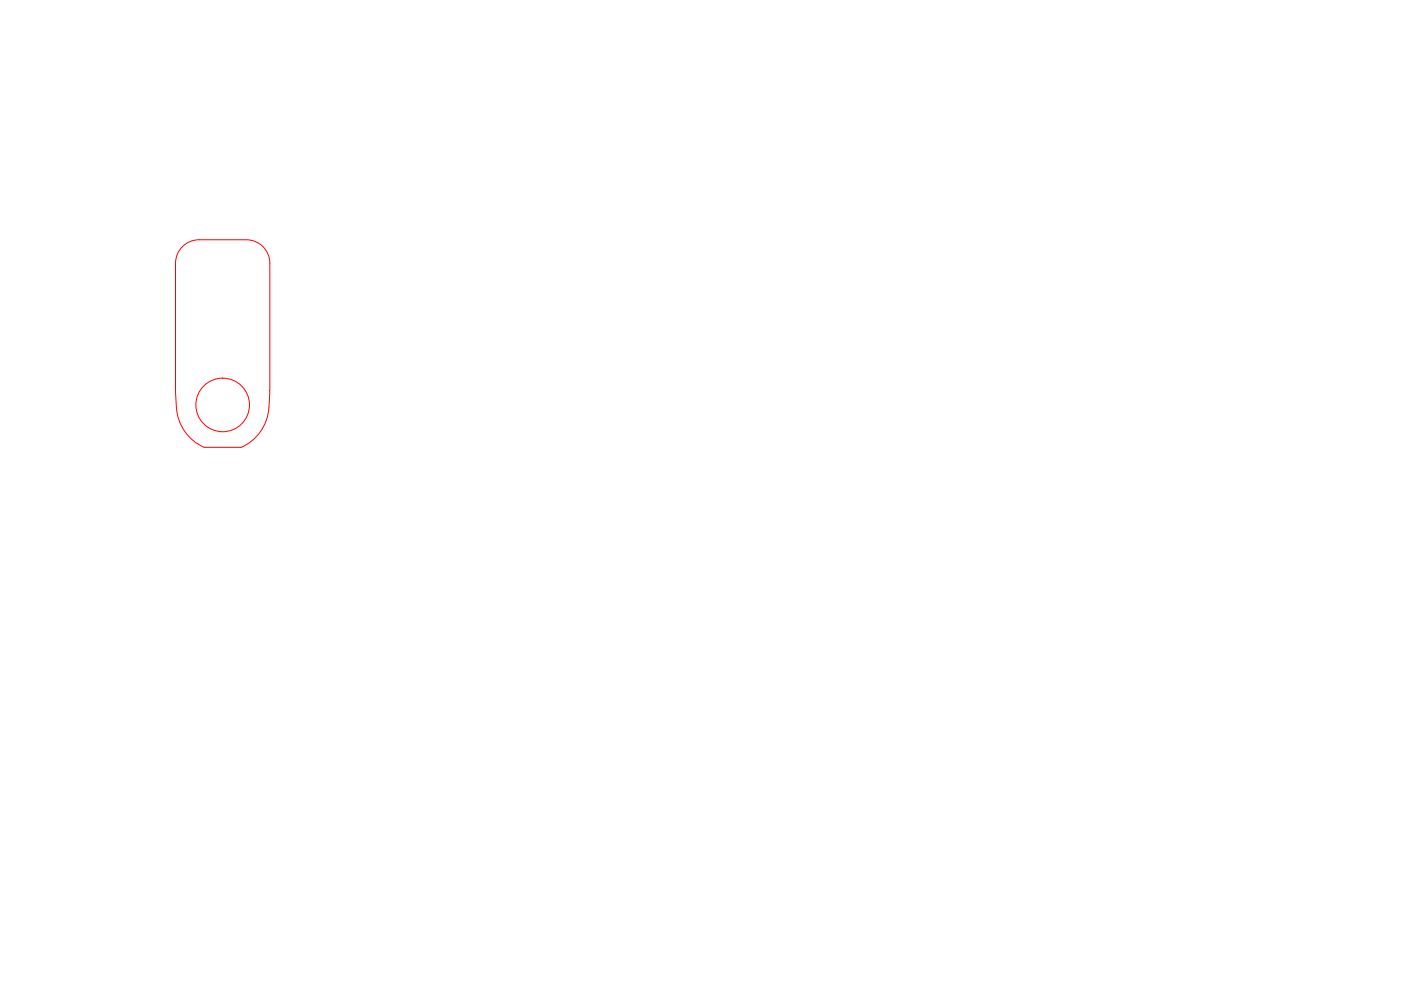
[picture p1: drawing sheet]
<svg xmlns="http://www.w3.org/2000/svg" width="297mm" height="210mm" viewBox="0 0 297 210" stroke-linecap="round" stroke-linejoin="round" font-family="sans-serif">
<!-- layer: PolyProp -->
<g fill="none" stroke="#f00" stroke-width=".21">
<path d="M37.2 55.9v26.9M42.2 50.8a5 5 0 0 0-5 5M42.2 50.8h10a5 5 0 0 1 5 5M57.2 55.9v26.9M37.2 82.7v.3a15.3 15.3 0 0 0 1.2 7.2 9.8 9.8 0 0 0 4.9 4.7M43.3 94.8h7.8M57 86.5a9.8 9.8 0 0 1-5.9 8.4M57.1 82.7v.3M57.2 83l-.2 3.5"/>
<circle cx="47.2" cy="85.9" r="5.7"/>
</g>
</svg>
